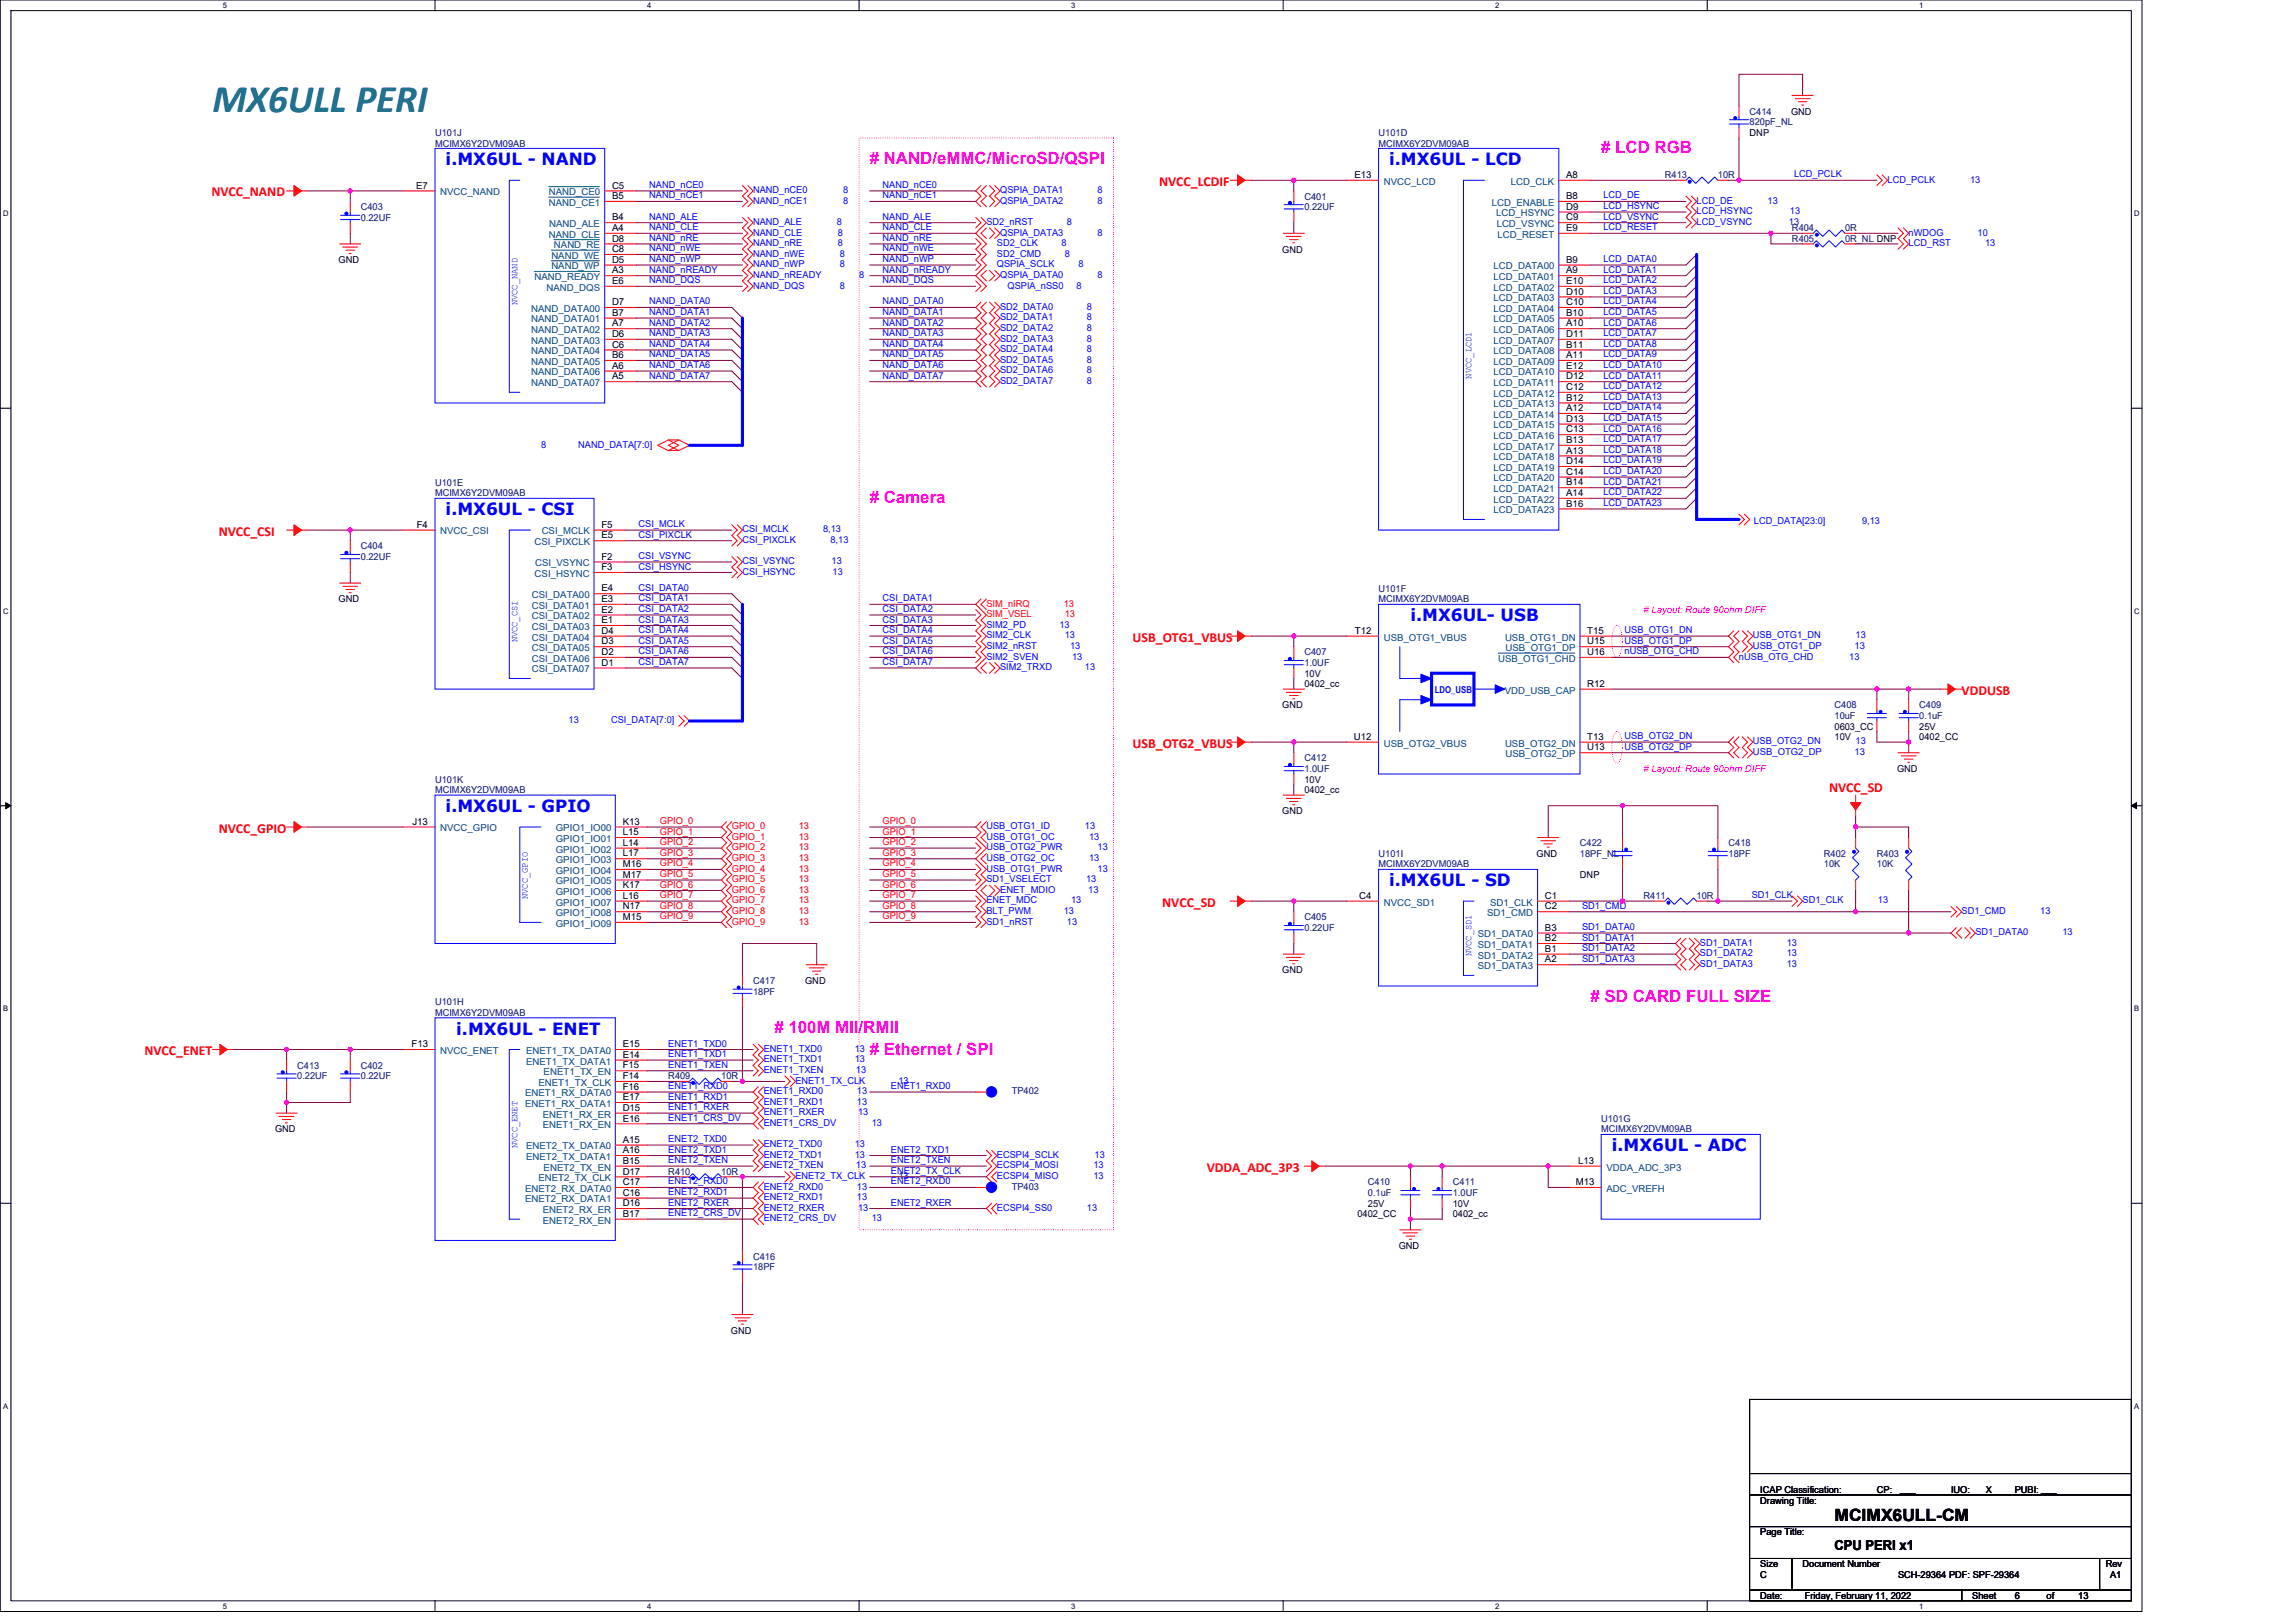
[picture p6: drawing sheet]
<svg xmlns="http://www.w3.org/2000/svg" width="297mm" height="210mm" viewBox="0 0 297 210" stroke-linecap="round" stroke-linejoin="round" font-family="sans-serif">
<defs><g id="words">
<text font-size="5.1" fill="#008080" x="27.5" y="14.4">MX6ULL PERI</text>
<g font-size="2.2" fill="#00f">
<text x="57.7" y="21.4">i.MX6UL - NAND</text>
<text x="179.7" y="21.4">i.MX6UL - LCD</text>
<text x="57.7" y="66.7">i.MX6UL - CSI</text>
<text x="182.5" y="80.4">i.MX6UL- USB</text>
<text x="57.7" y="105.1">i.MX6UL - GPIO</text>
<text x="179.7" y="114.7">i.MX6UL - SD</text>
<text x="59" y="133.9">i.MX6UL - ENET</text>
<text x="208.5" y="149">i.MX6UL - ADC</text>
</g>
<g font-size="2.2" fill="#f0f">
<text x="112.5" y="21.2"># NAND/eMMC/MicroSD/QSPI</text>
<text x="207.2" y="19.9"># LCD RGB</text>
<text x="112.5" y="65.1"># Camera</text>
<text x="205.8" y="129.6"># SD CARD FULL SIZE</text>
<text x="100.2" y="133.7"># 100M MII/RMII</text>
<text x="112.5" y="136.4"># Ethernet / SPI</text>
</g>
<text font-size="2.2" x="237.3" y="196.8">MCIMX6ULL-CM</text>
<g font-size="1.8" fill="#f00">
<text x="27.3" y="25.4">NVCC_NAND</text>
<text x="150" y="24">NVCC_LCDIF</text>
<text x="28.3" y="69.3">NVCC_CSI</text>
<text x="146.5" y="83">USB_OTG1_VBUS</text>
<text x="253.8" y="89.9">VDDUSB</text>
<text x="146.5" y="96.8">USB_OTG2_VBUS</text>
<text x="28.3" y="107.7">NVCC_GPIO</text>
<text x="236.6" y="102.5">NVCC_SD</text>
<text x="150.4" y="117.3">NVCC_SD</text>
<text x="18.7" y="136.5">NVCC_ENET</text>
<text x="156.1" y="151.6">VDDA_ADC_3P3</text>
</g>
<text font-size="1.8" x="237.3" y="200.5">CPU PERI x1</text>
<g font-size="1.2" fill="#000080">
<text x="56.3" y="17.6">U101J</text>
<text x="178.3" y="17.6">U101D</text>
<text x="226.4" y="14.8">C414</text>
<text x="226.4" y="16.2">820pF_NL</text>
<text x="56.3" y="19">MCIMX6Y2DVM09AB</text>
<text x="178.3" y="19">MCIMX6Y2DVM09AB</text>
<text x="215.4" y="23.1">R413</text>
<text x="222.2" y="23.1">10R</text>
<text x="46.7" y="27.2">C403</text>
<text x="46.7" y="28.6">0.22UF</text>
<text x="168.8" y="25.8">C401</text>
<text x="168.8" y="27.2">0.22UF</text>
<text x="231.8" y="29.9">R404</text>
<text x="238.7" y="29.9">0R</text>
<text x="231.8" y="31.3">R405</text>
<text x="238.7" y="31.3">0R_NL DNP</text>
<text x="56.3" y="62.8">U101E</text>
<text x="56.3" y="64.2">MCIMX6Y2DVM09AB</text>
<text x="46.7" y="71.1">C404</text>
<text x="46.7" y="72.5">0.22UF</text>
<text x="178.3" y="76.6">U101F</text>
<text x="178.3" y="77.9">MCIMX6Y2DVM09AB</text>
<text x="168.8" y="84.8">C407</text>
<text x="168.8" y="86.2">1.0UF</text>
<text x="237.3" y="91.7">C408</text>
<text x="237.3" y="93">10uF</text>
<text x="248.3" y="91.7">C409</text>
<text x="248.3" y="93">0.1uF</text>
<text x="56.3" y="101.3">U101K</text>
<text x="168.8" y="98.5">C412</text>
<text x="168.8" y="99.9">1.0UF</text>
<text x="56.3" y="102.6">MCIMX6Y2DVM09AB</text>
<text x="178.3" y="110.8">U101I</text>
<text x="178.3" y="112.2">MCIMX6Y2DVM09AB</text>
<text x="204.4" y="109.5">C422</text>
<text x="204.4" y="110.8">18PF_NL</text>
<text x="223.6" y="109.5">C418</text>
<text x="223.6" y="110.8">18PF</text>
<text x="236" y="110.8">R402</text>
<text x="236" y="112.2">10K</text>
<text x="242.8" y="110.8">R403</text>
<text x="242.8" y="112.2">10K</text>
<text x="168.8" y="119.1">C405</text>
<text x="212.6" y="116.3">R411</text>
<text x="219.5" y="116.3">10R</text>
<text x="168.8" y="120.5">0.22UF</text>
<text x="56.3" y="130">U101H</text>
<text x="56.3" y="131.4">MCIMX6Y2DVM09AB</text>
<text x="97.4" y="127.3">C417</text>
<text x="97.4" y="128.7">18PF</text>
<text x="38.5" y="138.3">C413</text>
<text x="38.5" y="139.7">0.22UF</text>
<text x="46.7" y="138.3">C402</text>
<text x="46.7" y="139.7">0.22UF</text>
<text x="86.5" y="139.7">R409</text>
<text x="93.3" y="139.7">10R</text>
<text x="130.9" y="141.6">TP402</text>
<text x="207.2" y="145.1">U101G</text>
<text x="207.2" y="146.5">MCIMX6Y2DVM09AB</text>
<text x="86.5" y="152">R410</text>
<text x="93.3" y="152">10R</text>
<text x="130.9" y="153.9">TP403</text>
<text x="177" y="153.4">C410</text>
<text x="177" y="154.7">0.1uF</text>
<text x="188" y="153.4">C411</text>
<text x="188" y="154.7">1.0UF</text>
<text x="97.4" y="163">C416</text>
<text x="97.4" y="164.3">18PF</text>
</g>
<g font-size="1.2">
<text x="226.4" y="17.6">DNP</text>
<text x="231.7" y="14.8">GND</text>
<text x="175.2" y="23">E13</text>
<text x="202.6" y="23">A8</text>
<text x="53.8" y="24.4">E7</text>
<text x="79.2" y="29.9">A4</text>
<text x="79.2" y="28.5">B4</text>
<text x="79.2" y="24.4">C5</text>
<text x="79.2" y="25.8">B5</text>
<text x="202.6" y="27.1">D9</text>
<text x="202.6" y="29.9">E9</text>
<text x="202.6" y="25.8">B8</text>
<text x="202.6" y="28.5">C9</text>
<text x="43.8" y="34">GND</text>
<text x="79.2" y="31.3">D8</text>
<text x="79.2" y="35.4">A3</text>
<text x="79.2" y="32.6">C8</text>
<text x="79.2" y="34">D5</text>
<text x="165.9" y="32.7">GND</text>
<text x="202.6" y="34">B9</text>
<text x="202.6" y="35.4">A9</text>
<text x="79.2" y="36.7">E6</text>
<text x="79.2" y="39.5">D7</text>
<text x="79.2" y="40.9">B7</text>
<text x="202.6" y="36.7">E10</text>
<text x="202.6" y="38.1">D10</text>
<text x="202.6" y="39.5">C10</text>
<text x="202.6" y="40.9">B10</text>
<text x="79.2" y="42.2">A7</text>
<text x="79.2" y="43.6">D6</text>
<text x="79.2" y="45">C6</text>
<text x="79.2" y="46.3">B6</text>
<text x="79.2" y="47.7">A6</text>
<text x="202.6" y="42.2">A10</text>
<text x="202.6" y="43.6">D11</text>
<text x="202.6" y="45">B11</text>
<text x="202.6" y="46.3">A11</text>
<text x="202.6" y="47.7">E12</text>
<text x="79.2" y="49.1">A5</text>
<text x="202.6" y="49.1">D12</text>
<text x="202.6" y="50.5">C12</text>
<text x="202.6" y="51.8">B12</text>
<text x="202.6" y="53.2">A12</text>
<text x="202.6" y="54.6">D13</text>
<text x="202.6" y="55.9">C13</text>
<text x="202.6" y="57.3">B13</text>
<text x="202.6" y="58.7">A13</text>
<text x="202.6" y="60">D14</text>
<text x="202.6" y="61.4">C14</text>
<text x="202.6" y="62.8">B14</text>
<text x="202.6" y="64.2">A14</text>
<text x="202.6" y="65.6">B16</text>
<text x="53.9" y="68.3">F4</text>
<text x="77.8" y="69.7">E5</text>
<text x="77.8" y="68.3">F5</text>
<text x="43.8" y="77.9">GND</text>
<text x="77.8" y="72.4">F2</text>
<text x="77.8" y="76.5">E4</text>
<text x="77.8" y="77.9">E3</text>
<text x="77.8" y="73.8">F3</text>
<text x="77.8" y="79.3">E2</text>
<text x="77.8" y="80.6">E1</text>
<text x="77.8" y="82">D4</text>
<text x="77.8" y="83.4">D3</text>
<text x="175.3" y="82">T12</text>
<text x="205.4" y="82">T15</text>
<text x="205.4" y="83.4">U15</text>
<text x="77.8" y="84.8">D2</text>
<text x="77.8" y="86.1">D1</text>
<text x="168.8" y="87.5">10V</text>
<text x="168.8" y="88.9">0402_cc</text>
<text x="205.4" y="88.9">R12</text>
<text x="205.4" y="84.8">U16</text>
<text x="165.9" y="91.7">GND</text>
<text x="175.2" y="95.7">U12</text>
<text x="205.4" y="95.7">T13</text>
<text x="237.3" y="94.4">0603_CC</text>
<text x="237.3" y="95.8">10V</text>
<text x="248.3" y="95.8">0402_CC</text>
<text x="248.3" y="94.4">25V</text>
<text x="168.8" y="101.3">10V</text>
<text x="205.4" y="97.1">U13</text>
<text x="245.4" y="99.9">GND</text>
<text x="53.4" y="106.7">J13</text>
<text x="80.6" y="106.7">K13</text>
<text x="165.9" y="105.4">GND</text>
<text x="168.8" y="102.6">0402_cc</text>
<text x="80.6" y="108.1">L15</text>
<text x="80.6" y="109.4">L14</text>
<text x="80.6" y="110.8">L17</text>
<text x="80.6" y="112.2">M16</text>
<text x="80.6" y="113.6">M17</text>
<text x="198.8" y="110.8">GND</text>
<text x="204.4" y="113.6">DNP</text>
<text x="80.6" y="114.9">K17</text>
<text x="80.6" y="116.3">L16</text>
<text x="80.6" y="117.7">N17</text>
<text x="80.6" y="119">M15</text>
<text x="175.8" y="116.3">C4</text>
<text x="199.9" y="117.7">C2</text>
<text x="199.9" y="116.3">C1</text>
<text x="165.9" y="125.9">GND</text>
<text x="199.9" y="120.4">B3</text>
<text x="199.9" y="121.8">B2</text>
<text x="199.9" y="123.1">B1</text>
<text x="199.9" y="124.5">A2</text>
<text x="104.2" y="127.3">GND</text>
<text x="53.2" y="135.5">F13</text>
<text x="80.6" y="135.5">E15</text>
<text x="80.6" y="136.9">E14</text>
<text x="80.6" y="139.6">F14</text>
<text x="80.6" y="143.7">D15</text>
<text x="80.6" y="142.3">E17</text>
<text x="80.6" y="141">F16</text>
<text x="80.6" y="138.2">F15</text>
<text x="35.6" y="146.5">GND</text>
<text x="80.6" y="147.8">A15</text>
<text x="80.6" y="149.2">A16</text>
<text x="80.6" y="145.1">E16</text>
<text x="80.6" y="152">D17</text>
<text x="80.6" y="153.3">C17</text>
<text x="80.6" y="154.7">C16</text>
<text x="80.6" y="150.6">B15</text>
<text x="203.9" y="153.3">M13</text>
<text x="204.2" y="150.6">L13</text>
<text x="80.6" y="156.1">D16</text>
<text x="80.6" y="157.4">B17</text>
<text x="175.6" y="157.5">0402_CC</text>
<text x="177" y="156.1">25V</text>
<text x="181" y="161.6">GND</text>
<text x="188" y="156.1">10V</text>
<text x="188" y="157.5">0402_cc</text>
<text x="94.5" y="172.6">GND</text>
<text x="227.7" y="194.5">Drawing Title:</text>
<text x="227.7" y="193.1">ICAP Classification:</text>
<text x="242.8" y="193.1">CP:</text>
<text x="245.8" y="193">___</text>
<text x="252.4" y="193.1">IUO:</text>
<text x="256.3" y="193.1">_X_</text>
<text x="260.6" y="193.1">PUBI: ___</text>
<text x="227.7" y="202.8">Size</text>
<text x="227.7" y="198.6">Page Title:</text>
<text x="233.2" y="202.8">Document Number</text>
<text x="272.4" y="202.8">Rev</text>
<text x="227.7" y="206.9">Date:</text>
<text x="227.7" y="204.1">C</text>
<text x="233.5" y="206.9">Friday, February 11, 2022</text>
<text x="245.6" y="204.1">SCH-29364 PDF: SPF-29364</text>
<text x="255.2" y="206.9">Sheet</text>
<text x="260.6" y="206.9">6</text>
<text x="264.8" y="206.9">of</text>
<text x="268.9" y="206.9">13</text>
<text x="273" y="204.1">A1</text>
</g>
<g font-size="1.2" fill="#004080">
<text x="179" y="23.9">NVCC_LCD</text>
<text x="195.5" y="23.9">LCD_CLK</text>
<text x="57" y="25.3">NVCC_NAND</text>
<text x="71" y="25.3">NAND_CE0</text>
<text x="71" y="26.6">NAND_CE1</text>
<text x="71.1" y="29.4">NAND_ALE</text>
<text x="193" y="26.6">LCD_ENABLE</text>
<text x="193.6" y="28">LCD_HSYNC</text>
<text x="193.6" y="29.4">LCD_VSYNC</text>
<text x="71" y="30.8">NAND_CLE</text>
<text x="71.3" y="33.5">NAND_WE</text>
<text x="71.3" y="34.9">NAND_WP</text>
<text x="71.7" y="32.1">NAND_RE</text>
<text x="193.2" y="34.9">LCD_DATA00</text>
<text x="193.7" y="30.8">LCD_RESET</text>
<text x="68.7" y="40.3">NAND_DATA00</text>
<text x="68.7" y="41.7">NAND_DATA01</text>
<text x="69.1" y="36.2">NAND_READY</text>
<text x="70.7" y="37.6">NAND_DQS</text>
<text x="193.2" y="36.2">LCD_DATA01</text>
<text x="193.2" y="37.6">LCD_DATA02</text>
<text x="193.2" y="39">LCD_DATA03</text>
<text x="193.2" y="40.3">LCD_DATA04</text>
<text x="193.2" y="41.7">LCD_DATA05</text>
<text x="68.7" y="43.1">NAND_DATA02</text>
<text x="68.7" y="44.5">NAND_DATA03</text>
<text x="68.7" y="45.8">NAND_DATA04</text>
<text x="68.7" y="47.2">NAND_DATA05</text>
<text x="193.2" y="43.1">LCD_DATA06</text>
<text x="193.2" y="44.5">LCD_DATA07</text>
<text x="193.2" y="45.8">LCD_DATA08</text>
<text x="193.2" y="47.2">LCD_DATA09</text>
<text x="68.7" y="48.6">NAND_DATA06</text>
<text x="68.7" y="50">NAND_DATA07</text>
<text x="193.2" y="48.6">LCD_DATA10</text>
<text x="193.2" y="50">LCD_DATA11</text>
<text x="193.2" y="51.3">LCD_DATA12</text>
<text x="193.2" y="52.7">LCD_DATA13</text>
<text x="193.2" y="54.1">LCD_DATA14</text>
<text x="193.2" y="55.4">LCD_DATA15</text>
<text x="193.2" y="56.8">LCD_DATA16</text>
<text x="193.2" y="58.2">LCD_DATA17</text>
<text x="193.2" y="59.6">LCD_DATA18</text>
<text x="193.2" y="60.9">LCD_DATA19</text>
<text x="193.2" y="62.3">LCD_DATA20</text>
<text x="193.2" y="63.7">LCD_DATA21</text>
<text x="193.2" y="65">LCD_DATA22</text>
<text x="57" y="69.2">NVCC_CSI</text>
<text x="69.1" y="70.5">CSI_PIXCLK</text>
<text x="70.1" y="69.2">CSI_MCLK</text>
<text x="193.2" y="66.4">LCD_DATA23</text>
<text x="68.8" y="77.4">CSI_DATA00</text>
<text x="69.2" y="74.6">CSI_HSYNC</text>
<text x="69.2" y="73.3">CSI_VSYNC</text>
<text x="68.8" y="78.8">CSI_DATA01</text>
<text x="68.8" y="80.1">CSI_DATA02</text>
<text x="68.8" y="81.5">CSI_DATA03</text>
<text x="68.8" y="82.9">CSI_DATA04</text>
<text x="179" y="82.9">USB_OTG1_VBUS</text>
<text x="194.7" y="82.9">USB_OTG1_DN</text>
<text x="68.8" y="84.2">CSI_DATA05</text>
<text x="68.8" y="85.6">CSI_DATA06</text>
<text x="68.8" y="87">CSI_DATA07</text>
<text x="193.8" y="85.6">USB_OTG1_CHD</text>
<text x="194.7" y="89.7">VDD_USB_CAP</text>
<text x="194.8" y="84.2">USB_OTG1_DP</text>
<text x="179" y="96.6">USB_OTG2_VBUS</text>
<text x="194.7" y="96.6">USB_OTG2_DN</text>
<text x="194.8" y="98">USB_OTG2_DP</text>
<text x="57" y="107.6">NVCC_GPIO</text>
<text x="71.9" y="107.6">GPIO1_IO00</text>
<text x="71.9" y="108.9">GPIO1_IO01</text>
<text x="71.9" y="110.3">GPIO1_IO02</text>
<text x="71.9" y="111.7">GPIO1_IO03</text>
<text x="71.9" y="113.1">GPIO1_IO04</text>
<text x="71.9" y="114.4">GPIO1_IO05</text>
<text x="71.9" y="115.8">GPIO1_IO06</text>
<text x="71.9" y="117.2">GPIO1_IO07</text>
<text x="71.9" y="118.5">GPIO1_IO08</text>
<text x="71.9" y="119.9">GPIO1_IO09</text>
<text x="179" y="117.2">NVCC_SD1</text>
<text x="192.4" y="118.5">SD1_CMD</text>
<text x="192.8" y="117.2">SD1_CLK</text>
<text x="191.2" y="121.3">SD1_DATA0</text>
<text x="191.2" y="122.6">SD1_DATA1</text>
<text x="191.2" y="124">SD1_DATA2</text>
<text x="191.2" y="125.4">SD1_DATA3</text>
<text x="57" y="136.4">NVCC_ENET</text>
<text x="68.1" y="136.4">ENET1_TX_DATA0</text>
<text x="68.1" y="137.7">ENET1_TX_DATA1</text>
<text x="67.9" y="143.2">ENET1_RX_DATA1</text>
<text x="67.9" y="141.9">ENET1_RX_DATA0</text>
<text x="69.7" y="140.5">ENET1_TX_CLK</text>
<text x="70.3" y="139.1">ENET1_TX_EN</text>
<text x="68.1" y="148.7">ENET2_TX_DATA0</text>
<text x="70.2" y="144.6">ENET1_RX_ER</text>
<text x="70.2" y="146">ENET1_RX_EN</text>
<text x="67.9" y="154.2">ENET2_RX_DATA0</text>
<text x="67.9" y="155.6">ENET2_RX_DATA1</text>
<text x="68.1" y="150.1">ENET2_TX_DATA1</text>
<text x="69.7" y="152.8">ENET2_TX_CLK</text>
<text x="70.3" y="151.4">ENET2_TX_EN</text>
<text x="207.8" y="154.2">ADC_VREFH</text>
<text x="207.8" y="151.4">VDDA_ADC_3P3</text>
<text x="70.2" y="156.9">ENET2_RX_ER</text>
<text x="70.2" y="158.3">ENET2_RX_EN</text>
</g>
<g font-size="1.2" fill="#00f">
<text x="232.1" y="22.9">LCD_PCLK</text>
<text x="244.2" y="23.6">LCD_PCLK</text>
<text x="254.9" y="23.6">13</text>
<text x="84" y="24.3">NAND_nCE0</text>
<text x="84" y="25.7">NAND_nCE1</text>
<text x="84" y="28.4">NAND_ALE</text>
<text x="84" y="29.8">NAND_CLE</text>
<text x="97.4" y="29.1">NAND_ALE</text>
<text x="97.4" y="25">NAND_nCE0</text>
<text x="97.4" y="26.4">NAND_nCE1</text>
<text x="108.3" y="29.1">8</text>
<text x="109.1" y="25">8</text>
<text x="109.1" y="26.4">8</text>
<text x="114.2" y="28.4">NAND_ALE</text>
<text x="114.2" y="29.8">NAND_CLE</text>
<text x="114.2" y="25.7">NAND_nCE1</text>
<text x="114.2" y="24.3">NAND_nCE0</text>
<text x="127.6" y="29.1">SD2_nRST</text>
<text x="129.4" y="25">QSPIA_DATA1</text>
<text x="129.4" y="26.4">QSPIA_DATA2</text>
<text x="138" y="29.1">8</text>
<text x="142" y="25">8</text>
<text x="142" y="26.4">8</text>
<text x="207.4" y="25.7">LCD_DE</text>
<text x="207.4" y="27.1">LCD_HSYNC</text>
<text x="207.4" y="28.4">LCD_VSYNC</text>
<text x="207.4" y="29.8">LCD_RESET</text>
<text x="219.5" y="26.4">LCD_DE</text>
<text x="219.5" y="27.7">LCD_HSYNC</text>
<text x="219.5" y="29.1">LCD_VSYNC</text>
<text x="228.7" y="26.4">13</text>
<text x="231.4" y="29.1">13</text>
<text x="231.6" y="27.7">13</text>
<text x="84" y="33.9">NAND_nWP</text>
<text x="84" y="31.2">NAND_nRE</text>
<text x="84" y="32.5">NAND_nWE</text>
<text x="84" y="35.3">NAND_nREADY</text>
<text x="97.4" y="30.5">NAND_CLE</text>
<text x="97.4" y="34.6">NAND_nWP</text>
<text x="97.4" y="31.9">NAND_nRE</text>
<text x="97.4" y="33.2">NAND_nWE</text>
<text x="97.4" y="36">NAND_nREADY</text>
<text x="108.4" y="30.5">8</text>
<text x="108.4" y="31.9">8</text>
<text x="108.7" y="34.6">8</text>
<text x="108.7" y="33.2">8</text>
<text x="111.1" y="36">8</text>
<text x="114.2" y="31.2">NAND_nRE</text>
<text x="114.2" y="32.5">NAND_nWE</text>
<text x="114.2" y="33.9">NAND_nWP</text>
<text x="114.2" y="35.3">NAND_nREADY</text>
<text x="129" y="33.2">SD2_CMD</text>
<text x="129" y="31.9">SD2_CLK</text>
<text x="129" y="34.6">QSPIA_SCLK</text>
<text x="129.4" y="30.5">QSPIA_DATA3</text>
<text x="129.4" y="36">QSPIA_DATA0</text>
<text x="137.3" y="31.9">8</text>
<text x="137.7" y="33.2">8</text>
<text x="139.5" y="34.6">8</text>
<text x="142" y="30.5">8</text>
<text x="142" y="36">8</text>
<text x="207.4" y="33.9">LCD_DATA0</text>
<text x="207.4" y="35.3">LCD_DATA1</text>
<text x="246.9" y="30.5">nWDOG</text>
<text x="246.9" y="31.9">LCD_RST</text>
<text x="255.8" y="30.5">10</text>
<text x="256.8" y="31.9">13</text>
<text x="66.9" y="39.5" transform="rotate(-90 66.9 39.5)">NVCC_NAND</text>
<text x="84" y="40.8">NAND_DATA1</text>
<text x="84" y="39.4">NAND_DATA0</text>
<text x="84" y="36.7">NAND_DQS</text>
<text x="97.4" y="37.3">NAND_DQS</text>
<text x="108.7" y="37.3">8</text>
<text x="114.2" y="36.7">NAND_DQS</text>
<text x="114.2" y="40.8">NAND_DATA1</text>
<text x="114.2" y="39.4">NAND_DATA0</text>
<text x="129.4" y="41.4">SD2_DATA1</text>
<text x="129.4" y="40.1">SD2_DATA0</text>
<text x="130.3" y="37.3">QSPIA_nSS0</text>
<text x="139.3" y="37.3">8</text>
<text x="140.6" y="41.4">8</text>
<text x="140.6" y="40.1">8</text>
<text x="207.4" y="36.7">LCD_DATA2</text>
<text x="207.4" y="38">LCD_DATA3</text>
<text x="207.4" y="39.4">LCD_DATA4</text>
<text x="207.4" y="40.8">LCD_DATA5</text>
<text x="84" y="47.6">NAND_DATA6</text>
<text x="84" y="44.9">NAND_DATA4</text>
<text x="84" y="43.5">NAND_DATA3</text>
<text x="84" y="42.1">NAND_DATA2</text>
<text x="84" y="46.2">NAND_DATA5</text>
<text x="114.2" y="47.6">NAND_DATA6</text>
<text x="114.2" y="44.9">NAND_DATA4</text>
<text x="114.2" y="43.5">NAND_DATA3</text>
<text x="114.2" y="42.1">NAND_DATA2</text>
<text x="114.2" y="46.2">NAND_DATA5</text>
<text x="129.4" y="42.8">SD2_DATA2</text>
<text x="129.4" y="44.2">SD2_DATA3</text>
<text x="129.4" y="45.6">SD2_DATA4</text>
<text x="129.4" y="46.9">SD2_DATA5</text>
<text x="140.6" y="42.8">8</text>
<text x="140.6" y="44.2">8</text>
<text x="140.6" y="45.6">8</text>
<text x="140.6" y="46.9">8</text>
<text x="207.4" y="42.1">LCD_DATA6</text>
<text x="207.4" y="43.5">LCD_DATA7</text>
<text x="207.4" y="44.9">LCD_DATA8</text>
<text x="207.4" y="46.2">LCD_DATA9</text>
<text x="207.4" y="47.6">LCD_DATA10</text>
<text x="84" y="49">NAND_DATA7</text>
<text x="114.2" y="49">NAND_DATA7</text>
<text x="129.4" y="48.3">SD2_DATA6</text>
<text x="129.4" y="49.7">SD2_DATA7</text>
<text x="140.6" y="48.3">8</text>
<text x="140.6" y="49.7">8</text>
<text x="190.4" y="49" transform="rotate(-90 190.4 49)">NVCC_LCD1</text>
<text x="207.4" y="49">LCD_DATA11</text>
<text x="207.4" y="50.4">LCD_DATA12</text>
<text x="207.4" y="51.8">LCD_DATA13</text>
<text x="207.4" y="53.1">LCD_DATA14</text>
<text x="70" y="57.9">8</text>
<text x="74.8" y="57.9">NAND_DATA[7:0]</text>
<text x="207.4" y="54.5">LCD_DATA15</text>
<text x="207.4" y="55.9">LCD_DATA16</text>
<text x="207.4" y="57.2">LCD_DATA17</text>
<text x="207.4" y="58.6">LCD_DATA18</text>
<text x="207.4" y="60">LCD_DATA19</text>
<text x="207.4" y="61.3">LCD_DATA20</text>
<text x="207.4" y="62.7">LCD_DATA21</text>
<text x="207.4" y="64.1">LCD_DATA22</text>
<text x="207.4" y="65.5">LCD_DATA23</text>
<text x="82.6" y="68.2">CSI_MCLK</text>
<text x="82.6" y="69.6">CSI_PIXCLK</text>
<text x="96.1" y="68.9">CSI_MCLK</text>
<text x="96.1" y="70.3">CSI_PIXCLK</text>
<text x="106.5" y="68.9">8,13</text>
<text x="107.4" y="70.3">8,13</text>
<text x="226.9" y="67.8">LCD_DATA[23:0]</text>
<text x="240.9" y="67.8">9,13</text>
<text x="82.6" y="72.3">CSI_VSYNC</text>
<text x="82.6" y="73.7">CSI_HSYNC</text>
<text x="82.6" y="76.4">CSI_DATA0</text>
<text x="82.6" y="77.8">CSI_DATA1</text>
<text x="96.1" y="73">CSI_VSYNC</text>
<text x="96.1" y="74.4">CSI_HSYNC</text>
<text x="107.6" y="73">13</text>
<text x="107.7" y="74.4">13</text>
<text x="114.2" y="77.8">CSI_DATA1</text>
<text x="66.9" y="83.1" transform="rotate(-90 66.9 83.1)">NVCC_CSI</text>
<text x="82.6" y="79.2">CSI_DATA2</text>
<text x="82.6" y="80.5">CSI_DATA3</text>
<text x="82.6" y="81.9">CSI_DATA4</text>
<text x="82.6" y="83.3">CSI_DATA5</text>
<text x="114.2" y="80.5">CSI_DATA3</text>
<text x="114.2" y="81.9">CSI_DATA4</text>
<text x="114.2" y="83.3">CSI_DATA5</text>
<text x="114.2" y="79.2">CSI_DATA2</text>
<text x="127.6" y="81.2">SIM2_PD</text>
<text x="127.6" y="82.6">SIM2_CLK</text>
<text x="127.6" y="84">SIM2_nRST</text>
<text x="137.1" y="81.2">13</text>
<text x="137.7" y="82.6">13</text>
<text x="138.4" y="84">13</text>
<text x="210.2" y="81.9">USB_OTG1_DN</text>
<text x="210.2" y="83.3">USB_OTG1_DP</text>
<text x="226.8" y="84">USB_OTG1_DP</text>
<text x="226.8" y="82.6">USB_OTG1_DN</text>
<text x="239.9" y="84">13</text>
<text x="240.1" y="82.6">13</text>
<text x="82.6" y="84.7">CSI_DATA6</text>
<text x="82.6" y="86">CSI_DATA7</text>
<text x="114.2" y="84.7">CSI_DATA6</text>
<text x="114.2" y="86">CSI_DATA7</text>
<text x="127.6" y="85.3">SIM2_SVEN</text>
<text x="129.4" y="86.7">SIM2_TRXD</text>
<text x="138.7" y="85.3">13</text>
<text x="140.4" y="86.7">13</text>
<text x="185.6" y="89.6">LDO_USB</text>
<text x="210.2" y="84.7">nUSB_OTG_CHD</text>
<text x="225" y="85.3">nUSB_OTG_CHD</text>
<text x="239.2" y="85.3">13</text>
<text x="73.6" y="93.6">13</text>
<text x="79.1" y="93.6">CSI_DATA[7:0]</text>
<text x="210.2" y="95.6">USB_OTG2_DN</text>
<text x="210.2" y="97">USB_OTG2_DP</text>
<text x="226.8" y="97.7">USB_OTG2_DP</text>
<text x="226.8" y="96.3">USB_OTG2_DN</text>
<text x="239.9" y="97.7">13</text>
<text x="240.1" y="96.3">13</text>
<text x="127.6" y="107.3">USB_OTG1_ID</text>
<text x="140.4" y="107.3">13</text>
<text x="127.6" y="108.7">USB_OTG1_OC</text>
<text x="127.6" y="110">USB_OTG2_PWR</text>
<text x="127.6" y="111.4">USB_OTG2_OC</text>
<text x="127.6" y="112.8">USB_OTG1_PWR</text>
<text x="140.9" y="108.7">13</text>
<text x="140.9" y="111.4">13</text>
<text x="142" y="110">13</text>
<text x="142" y="112.8">13</text>
<text x="68.3" y="116.3" transform="rotate(-90 68.3 116.3)">NVCC_GPIO</text>
<text x="127.6" y="114.2">SD1_VSELECT</text>
<text x="127.6" y="116.9">ENET_MDC</text>
<text x="127.6" y="119.6">SD1_nRST</text>
<text x="127.6" y="118.3">BLT_PWM</text>
<text x="129.4" y="115.5">ENET_MDIO</text>
<text x="137.6" y="118.3">13</text>
<text x="138" y="119.6">13</text>
<text x="138.6" y="116.9">13</text>
<text x="140.5" y="114.2">13</text>
<text x="140.8" y="115.5">13</text>
<text x="204.7" y="117.6">SD1_CMD</text>
<text x="226.6" y="116.2">SD1_CLK</text>
<text x="233.2" y="116.9">SD1_CLK</text>
<text x="242.9" y="116.9">13</text>
<text x="253.8" y="118.3">SD1_CMD</text>
<text x="263.9" y="118.3">13</text>
<text x="190.4" y="123.7" transform="rotate(-90 190.4 123.7)">NVCC_SD1</text>
<text x="204.7" y="124.4">SD1_DATA3</text>
<text x="204.7" y="121.7">SD1_DATA1</text>
<text x="204.7" y="123.1">SD1_DATA2</text>
<text x="204.7" y="120.3">SD1_DATA0</text>
<text x="219.9" y="122.4">SD1_DATA1</text>
<text x="219.9" y="123.7">SD1_DATA2</text>
<text x="219.9" y="125.1">SD1_DATA3</text>
<text x="231.2" y="122.4">13</text>
<text x="231.2" y="123.7">13</text>
<text x="231.2" y="125.1">13</text>
<text x="255.6" y="121">SD1_DATA0</text>
<text x="266.8" y="121">13</text>
<text x="86.5" y="135.4">ENET1_TXD0</text>
<text x="86.5" y="136.8">ENET1_TXD1</text>
<text x="98.8" y="136.1">ENET1_TXD0</text>
<text x="98.8" y="137.5">ENET1_TXD1</text>
<text x="110.6" y="136.1">13</text>
<text x="110.6" y="137.5">13</text>
<text x="86.5" y="140.9">ENET1_RXD0</text>
<text x="86.5" y="142.3">ENET1_RXD1</text>
<text x="86.5" y="143.6">ENET1_RXER</text>
<text x="86.5" y="138.2">ENET1_TXEN</text>
<text x="98.8" y="141.6">ENET1_RXD0</text>
<text x="98.8" y="143">ENET1_RXD1</text>
<text x="98.8" y="138.8">ENET1_TXEN</text>
<text x="102.9" y="140.2">ENET1_TX_CLK</text>
<text x="110.7" y="138.8">13</text>
<text x="110.9" y="141.6">13</text>
<text x="110.9" y="143">13</text>
<text x="115.2" y="140.9">ENET1_RXD0</text>
<text x="116.2" y="140.2">13</text>
<text x="66.9" y="148.5" transform="rotate(-90 66.9 148.5)">NVCC_ENET</text>
<text x="86.5" y="145">ENET1_CRS_DV</text>
<text x="86.5" y="147.8">ENET2_TXD0</text>
<text x="86.5" y="149.1">ENET2_TXD1</text>
<text x="98.8" y="145.7">ENET1_CRS_DV</text>
<text x="98.8" y="144.3">ENET1_RXER</text>
<text x="98.8" y="148.4">ENET2_TXD0</text>
<text x="98.8" y="149.8">ENET2_TXD1</text>
<text x="110.6" y="148.4">13</text>
<text x="110.6" y="149.8">13</text>
<text x="111" y="144.3">13</text>
<text x="112.8" y="145.7">13</text>
<text x="115.2" y="149.1">ENET2_TXD1</text>
<text x="129" y="149.8">ECSPI4_SCLK</text>
<text x="141.6" y="149.8">13</text>
<text x="86.5" y="153.2">ENET2_RXD0</text>
<text x="86.5" y="154.6">ENET2_RXD1</text>
<text x="86.5" y="156">ENET2_RXER</text>
<text x="86.5" y="150.5">ENET2_TXEN</text>
<text x="98.8" y="153.9">ENET2_RXD0</text>
<text x="98.8" y="155.3">ENET2_RXD1</text>
<text x="98.8" y="151.2">ENET2_TXEN</text>
<text x="102.9" y="152.5">ENET2_TX_CLK</text>
<text x="110.7" y="151.2">13</text>
<text x="110.9" y="153.9">13</text>
<text x="110.9" y="155.3">13</text>
<text x="115.2" y="151.9">ENET2_TX_CLK</text>
<text x="115.2" y="156">ENET2_RXER</text>
<text x="115.2" y="150.5">ENET2_TXEN</text>
<text x="115.2" y="153.2">ENET2_RXD0</text>
<text x="116.2" y="152.5">13</text>
<text x="129" y="151.2">ECSPI4_MOSI</text>
<text x="129" y="152.5">ECSPI4_MISO</text>
<text x="141.5" y="151.2">13</text>
<text x="141.5" y="152.5">13</text>
<text x="86.5" y="157.4">ENET2_CRS_DV</text>
<text x="98.8" y="158">ENET2_CRS_DV</text>
<text x="98.8" y="156.7">ENET2_RXER</text>
<text x="111" y="156.7">13</text>
<text x="112.8" y="158">13</text>
<text x="129" y="156.7">ECSPI4_SS0</text>
<text x="140.6" y="156.7">13</text>
</g>
<g font-size="1.2" fill="#f00">
<text x="127.6" y="78.5">SIM_nIRQ</text>
<text x="127.6" y="79.9">SIM_VSEL</text>
<text x="137.6" y="78.5">13</text>
<text x="137.7" y="79.9">13</text>
<text x="85.4" y="108">GPIO_1</text>
<text x="85.4" y="106.6">GPIO_0</text>
<text x="94.7" y="107.3">GPIO_0</text>
<text x="103.3" y="107.3">13</text>
<text x="114.2" y="108">GPIO_1</text>
<text x="114.2" y="106.6">GPIO_0</text>
<text x="85.4" y="110.7">GPIO_3</text>
<text x="85.4" y="109.3">GPIO_2</text>
<text x="85.4" y="112.1">GPIO_4</text>
<text x="85.4" y="113.5">GPIO_5</text>
<text x="94.7" y="108.7">GPIO_1</text>
<text x="94.7" y="110">GPIO_2</text>
<text x="94.7" y="111.4">GPIO_3</text>
<text x="94.7" y="112.8">GPIO_4</text>
<text x="103.3" y="108.7">13</text>
<text x="103.3" y="110">13</text>
<text x="103.3" y="111.4">13</text>
<text x="103.3" y="112.8">13</text>
<text x="114.2" y="110.7">GPIO_3</text>
<text x="114.2" y="109.3">GPIO_2</text>
<text x="114.2" y="112.1">GPIO_4</text>
<text x="114.2" y="113.5">GPIO_5</text>
<text x="85.4" y="119">GPIO_9</text>
<text x="85.4" y="117.6">GPIO_8</text>
<text x="85.4" y="116.2">GPIO_7</text>
<text x="85.4" y="114.8">GPIO_6</text>
<text x="94.7" y="114.2">GPIO_5</text>
<text x="94.7" y="115.5">GPIO_6</text>
<text x="94.7" y="116.9">GPIO_7</text>
<text x="94.7" y="118.3">GPIO_8</text>
<text x="94.7" y="119.6">GPIO_9</text>
<text x="103.3" y="114.2">13</text>
<text x="103.3" y="115.5">13</text>
<text x="103.3" y="116.9">13</text>
<text x="103.3" y="118.3">13</text>
<text x="103.3" y="119.6">13</text>
<text x="114.2" y="117.6">GPIO_8</text>
<text x="114.2" y="116.2">GPIO_7</text>
<text x="114.2" y="114.8">GPIO_6</text>
<text x="114.2" y="119">GPIO_9</text>
</g>
<g font-size="1.2" fill="#f0f">
<text x="212.6" y="79.3"># Layout: Route 90ohm DIFF</text>
<text x="212.6" y="99.9"># Layout: Route 90ohm DIFF</text>
</g>
<g font-size="1">
<text x="28.8" y="1">5</text>
<text x="83.7" y="1">4</text>
<text x="138.6" y="1">3</text>
<text x="193.4" y="1">2</text>
<text x="248.3" y="1">1</text>
<text x=".4" y="28">D</text>
<text x="276.1" y="28">D</text>
<text x=".4" y="79.4">C</text>
<text x="276.1" y="79.4">C</text>
<text x=".4" y="130.9">B</text>
<text x="276.1" y="130.9">B</text>
<text x=".4" y="182.3">A</text>
<text x="276.1" y="182.3">A</text>
<text x="28.8" y="208.2">5</text>
<text x="83.7" y="208.2">4</text>
<text x="138.6" y="208.2">3</text>
<text x="193.4" y="208.2">2</text>
<text x="248.3" y="208.2">1</text>
</g>
</g></defs>
<path d="M0 0h277.1v208.5h-277.1zM1.4 1.4h274.3v205.7h-274.3z" fill="none" stroke="#000" stroke-width=".13"/>
<g fill="#fff">
<path d="M28.8 .1h.6v1.1h-.6z"/>
<path d="M28.8 207.3h.6v1.1h-.6z"/>
</g>
<path d="M56.3 0v1.4M56.3 207.1v1.4" fill="none" stroke="#000" stroke-width=".13"/>
<g fill="#fff">
<path d="M83.7 .1h.6v1.1h-.6z"/>
<path d="M83.7 207.3h.6v1.1h-.6z"/>
</g>
<path d="M111.1 0v1.4M111.1 207.1v1.4" fill="none" stroke="#000" stroke-width=".13"/>
<g fill="#fff">
<path d="M138.6 .1h.5v1.1h-.5z"/>
<path d="M138.6 207.3h.5v1.1h-.5z"/>
</g>
<path d="M166 0v1.4M166 207.1v1.4" fill="none" stroke="#000" stroke-width=".13"/>
<g fill="#fff">
<path d="M193.4 .1h.6v1.1h-.6z"/>
<path d="M193.4 207.3h.6v1.1h-.6z"/>
</g>
<path d="M220.9 0v1.4M220.9 207.1v1.4" fill="none" stroke="#000" stroke-width=".13"/>
<g fill="#fff">
<path d="M248.3 .1h.6v1.1h-.6z"/>
<path d="M248.3 207.3h.6v1.1h-.6z"/>
<path d="M.4 27.1h.7v1.1h-.7z"/>
<path d="M276.1 27.1h.7v1.1h-.7z"/>
<path d="M.4 78.5h.7v1.1h-.7z"/>
<path d="M276.1 78.5h.7v1.1h-.7z"/>
</g>
<path d="M0 52.8h1.4M275.7 52.8h1.4" fill="none" stroke="#000" stroke-width=".13"/>
<g fill="#fff">
<path d="M.4 130h.7v1.1h-.7z"/>
<path d="M276.1 130h.7v1.1h-.7z"/>
</g>
<path d="M0 104.2h1.4M275.7 104.2h1.4" fill="none" stroke="#000" stroke-width=".13"/>
<path d="M.7 103.8l.7 .4-.7 .4zM275.7 104.2l.7-.4v.8z" fill="#000" stroke="#000" stroke-width=".13"/>
<g fill="#fff">
<path d="M.4 181.4h.7v1.1h-.7z"/>
<path d="M276.1 181.4h.7v1.1h-.7z"/>
</g>
<path d="M0 155.7h1.4M275.7 155.7h1.4M226.4 193.4h49.3v4.1h-49.3zM226.4 197.5h49.3v4.1h-49.3zM226.4 181.1h49.3v12.3h-49.3zM226.4 190.6h49.3M226.4 205.7h27.4v1.4h-27.4zM226.4 201.6h5.4v4.1h-5.4zM231.8 201.6h39.8v4.1h-39.8zM253.8 205.7h21.9v1.4h-21.9zM271.6 201.6h4.1v4.1h-4.1z" fill="none" stroke="#000" stroke-width=".13"/>
<path d="M111.1 17.8h33v141.3h-33zM209 81l.2-.1a1.49 1.49 0 0 1 .6 1.4 4.2 4.2 0 0 1-.4 2.6l-.2 .1a1.47 1.47 0 0 1-.6-1.4 4.2 4.2 0 0 1 .4-2.6zM209 94.7l.2-.1a1.49 1.49 0 0 1 .6 1.4 4.2 4.2 0 0 1-.4 2.6l-.2 .1a1.47 1.47 0 0 1-.6-1.4 4.2 4.2 0 0 1 .4-2.6z" fill="none" stroke="#f0f" stroke-width=".13" stroke-dasharray="0 .3"/>
<g fill="none" stroke="#f00" stroke-width=".13">
<path d="M225 13.7v1.4M225 16.5v1.3M231.8 12.3h2.8M232.3 12.8h1.9M232.7 13.2h1.1M233.1 13.6h.3M37.1 24.7h1.5M38.9 24.7h.9M43.9 31.6h2.8M44.3 32h2M44.8 32.4h1.1M45.2 32.8h.2"/>
<path d="M45.3 26.1v1.3M45.3 28.8v1.4M52.2 24.7h4.1M78.2 24.7h4.1M78.2 26.1h4.1M78.2 28.8h4.1M78.2 30.2h4.1M78.2 31.6h4.1M78.2 35.7h4.1M78.2 39.8h4.1M78.2 32.9h4.1M78.2 34.3h4.1"/>
<path d="M78.2 37h4.1M96.1 28.1l.6 .7-.6 .7 .6 .7-.6 .7 .6 .7-.6 .6 .6 .7-.6 .7 .6 .7-.6 .7 .6 .7-.6 .6 .6 .7-.6 .7M96.1 24l.6 .7-.6 .7 .6 .7-.6 .7M96.7 28.1l.7 .7-.7 .7 .7 .7-.7 .7 .7 .7-.7 .6 .7 .7-.7 .7 .7 .7-.7 .7 .7 .7-.7 .6 .7 .7-.7 .7M96.7 24l.7 .7-.7 .7 .7 .7-.7 .7M126.2 28.1l.7 .7-.7 .7M126.2 36.3l.7 .7-.7 .7M126.2 30.9l.7 .7-.7 .6 .7 .7-.7 .7 .7 .7-.7 .7M126.9 28.1l.7 .7-1.4 1.4 1.4 1.4-.7 .6 .7 .7-.7 .7 .7 .7-1.4 1.4 1.4 1.3-.7 .7M126.9 24l-.7 .7 .7 .7-.7 .7 .7 .7M126.9 39.1l-.7 .7 .7 .7-.7 .6 .7 .7-.7 .7 .7 .7-.7 .7 .7 .7-.7 .7 .7 .7-.7 .6 .7 .7-.7 .7 .7 .7-.7 .7 .7 .7M127.6 29.5l-.7 .7 .7 .7"/>
<path d="M127.6 35l-.7 .7 .7 .6M127.6 24l-.7 .7 .7 .7-.7 .7 .7 .7M127.6 39.1l-.7 .7 .7 .7-.7 .6 .7 .7-.7 .7 .7 .7-.7 .7 .7 .7-.7 .7 .7 .7-.7 .6 .7 .7-.7 .7 .7 .7-.7 .7 .7 .7M128 29.5l.7 .7-.7 .7M128 35l.7 .7-.7 .6M128 24l.7 .7-.7 .7 .7 .7-.7 .7M128 39.1l.7 .7-.7 .7 .7 .6-.7 .7 .7 .7-.7 .7 .7 .7-.7 .7 .7 .7-.7 .7 .7 .6-.7 .7 .7 .7-.7 .7 .7 .7-.7 .7M128.7 29.5l.7 .7-.7 .7M128.7 35l.7 .7-.7 .6M128.7 24l.7 .7-.7 .7 .7 .7-.7 .7M128.7 39.1l.7 .7-.7 .7 .7 .6-.7 .7 .7 .7-.7 .7 .7 .7-.7 .7 .7 .7-.7 .7 .7 .6-.7 .7 .7 .7-.7 .7 .7 .7-.7 .7M159.1 23.3h1.6"/>
<path d="M160.9 23.3h1M166 30.2h2.8M166.4 30.6h1.9M166.8 31h1.1M167.2 31.4h.3M167.4 24.7v1.4M167.4 27.4v1.4M174.2 23.3h4.1M201.7 30.2h4.1M201.7 34.3h4.1M201.7 35.7h4.1M201.7 37h4.1"/>
<path d="M201.7 38.4h4.1M201.7 39.8h4.1M201.7 27.4h4.1M201.7 23.3h4.1M201.7 26.1h4.1M201.7 28.8h4.1M216.8 23.3h1.3M218.1 25.4l.7 .7-.7 .7 .7 .6-.7 .7 .7 .7-.7 .7M218.8 25.4l.7 .7-.7 .7 .7 .6-.7 .7 .7 .7-.7 .7M222.2 23.3h1.4M233.2 30.2h1.4M233.2 31.6h1.4"/>
<path d="M238.7 30.2h1.4M238.7 31.6h1.4M242.8 22.6l.7 .7-.7 .7M243.5 22.6l.7 .7-.7 .7M245.6 29.5l.6 .7-.6 .7 .6 .7-.6 .6M246.2 29.5l.7 .7-.7 .7 .7 .7-.7 .6M78.2 41.1h4.1M78.2 42.5h4.1M78.2 43.9h4.1M78.2 45.3h4.1M78.2 46.6h4.1M78.2 48h4.1"/>
<path d="M78.2 49.4h4.1M86.5 56.9l-1.4 .7 1.4 .7h1.3M86.5 56.9l1.3 .7-1.3 .7M86.5 56.9h1.3l1.4 .7-1.4 .7M87.8 56.9l-1.3 .7 1.3 .7M201.7 41.1h4.1M201.7 42.5h4.1M201.7 43.9h4.1M201.7 45.3h4.1M201.7 46.6h4.1M201.7 48h4.1M201.7 49.4h4.1"/>
<path d="M201.7 50.8h4.1M201.7 52.1h4.1M201.7 53.5h4.1M201.7 54.9h4.1M201.7 56.2h4.1M201.7 57.6h4.1M201.7 59h4.1M37.1 68.6h1.5M38.9 68.6h.9M43.9 75.4h2.8M44.3 75.9h2M44.8 76.3h1.1"/>
<path d="M45.2 76.7h.2M45.3 70v1.3M45.3 72.7v1.4M52.2 68.6h4.1M76.9 72.7h4.1M76.9 70h4.1M76.9 68.6h4.1M76.9 76.8h4.1M76.9 74.1h4.1M76.9 78.2h4.1M76.9 79.6h4.1M94.7 67.9l.7 .7-.7 .7 .7 .7-.7 .6"/>
<path d="M94.7 72l.7 .7-.7 .7 .7 .7-.7 .7M95.4 67.9l.7 .7-.7 .7 .7 .7-.7 .6M95.4 72l.7 .7-.7 .7 .7 .7-.7 .7M126.2 78.9l.7 .7-.7 .6 .7 .7-.7 .7 .7 .7-.7 .7 .7 .7-.7 .6 .7 .7-.7 .7M126.9 77.5l-.7 .7 1.4 1.4-.7 .6 .7 .7-.7 .7 .7 .7-.7 .7 .7 .7-.7 .6 .7 .7-1.4 1.4 .7 .7M127.6 77.5l-.7 .7 .7 .7M201.7 60.3h4.1M201.7 61.7h4.1M201.7 63.1h4.1M201.7 64.5h4.1M201.7 65.8h4.1M225 66.5l.7 .7-.7 .7"/>
<path d="M225.7 66.5l.7 .7-.7 .7M76.9 80.9h4.1M76.9 82.3h4.1M76.9 83.7h4.1M76.9 85h4.1M76.9 86.4h4.1M87.8 92.6l.7 .7-.7 .7M88.5 92.6l.7 .7-.7 .7M127.6 85.7l-.7 .7 .7 .7M128 85.7l.7 .7-.7 .7M128.7 85.7l.7 .7-.7 .7M159.1 82.3h1.6"/>
<path d="M159.1 96h1.6M160.9 82.3h1M160.9 96h1M166 89.2h2.8M166.4 89.6h1.9M166.8 90h1.1M167.2 90.4h.3M167.4 97.4v1.4M167.4 83.7v1.3M167.4 86.4v1.4M174.2 82.3h4.1M174.2 96h4.1"/>
<path d="M204.4 85h4.1M204.4 82.3h4.1M204.4 83.7h4.1M204.4 89.2h4.1M204.4 96h4.1M204.4 97.4h4.1M224.3 81.6l-.7 .7 .7 .7-.7 .7 .7 .6-.7 .7 .7 .7M224.3 95.3l-.7 .7 .7 .7-.7 .7 .7 .7M225 81.6l-.7 .7 .7 .7-.7 .7 .7 .6-.7 .7 .7 .7M225 95.3l-.7 .7 .7 .7-.7 .7 .7 .7M225.4 81.6l.7 .7-.7 .7 .7 .7-.7 .6M225.4 95.3l.7 .7-.7 .7 .7 .7-.7 .7"/>
<path d="M226.1 81.6l.7 .7-.7 .7 .7 .7-.7 .6M226.1 95.3l.7 .7-.7 .7 .7 .7-.7 .7M242.8 90.5v1.4M242.8 93.3v1.3M245.6 97.4h2.7M246 97.8h1.9M246.4 98.2h1.1M246.8 98.6h.3M246.9 90.5v1.4M246.9 93.3v1.3M251.1 89.2h.9M252.3 89.2h1.5"/>
<path d="M37.1 107h1.5M38.9 107h.9M52.2 107h4.1M79.6 107h4.1M79.6 108.4h4.1M79.6 109.7h4.1M79.6 111.1h4.1M79.6 112.5h4.1M79.6 113.9h4.1M79.6 115.2h4.1M79.6 116.6h4.1M79.6 118h4.1"/>
<path d="M79.6 119.3h4.1M94 106.3l-.7 .7 .7 .7-.7 .7 .7 .7-.7 .6 .7 .7-.7 .7 .7 .7-.7 .7 .7 .7-.7 .7 .7 .6-.7 .7 .7 .7-.7 .7 .7 .7-.7 .7 .7 .6-.7 .7 .7 .7M94.7 106.3l-.7 .7 .7 .7-.7 .7 .7 .7-.7 .6 .7 .7-.7 .7 .7 .7-.7 .7 .7 .7-.7 .7 .7 .6-.7 .7 .7 .7-.7 .7 .7 .7-.7 .7 .7 .6-.7 .7 .7 .7M126.2 111.8l.7 .7-.7 .7 .7 .7-.7 .6M126.2 115.9l.7 .7-.7 .7 .7 .7-.7 .6 .7 .7-.7 .7M126.2 109.1l.7 .6-.7 .7M126.9 106.3l-.7 .7 .7 .7-.7 .7 1.4 1.3-1.4 1.4 1.4 1.4-.7 .7 .7 .7-1.4 1.3 1.4 1.4-.7 .7 .7 .7-.7 .6 .7 .7-.7 .7M127.6 114.5l-.7 .7 .7 .7M127.6 106.3l-.7 .7 .7 .7-.7 .7 .7 .7M127.6 110.4l-.7 .7 .7 .7M128 114.5l.7 .7-.7 .7M128.7 114.5l.7 .7-.7 .7"/>
<path d="M159.1 116.6h1.6M160.9 116.6h1M166 102.9h2.8M166.4 103.3h1.9M166.8 103.7h1.1M167.2 104.1h.3M167.4 100.1v1.4M167.4 118v1.3M174.2 116.6h4.1M198.9 118h4.1M198.9 116.6h4.1M198.9 108.4h2.8"/>
<path d="M199.3 108.8h1.9M199.7 109.2h1.1M200.2 109.6h.2M209.9 108.4v1.3M209.9 111.1v1.4M214 116.6h1.4M219.5 116.6h1.4M222.2 108.4v1.3M222.2 111.1v1.4M231.8 115.9l.7 .7-.7 .7M232.5 115.9l.7 .7-.7 .7M240.1 104.6v1"/>
<path d="M240.1 102.9v1.5M240.1 108.4v1.3M240.1 113.9v1.3M246.9 108.4v1.3M246.9 113.9v1.3M252.4 117.3l.7 .7-.7 .6M253.1 117.3l.7 .7-.7 .6M27.5 135.8h1.5M29.2 135.8h1M37.1 137.2v1.3M37.1 139.9v1.4M45.3 137.2v1.3"/>
<path d="M45.3 139.9v1.4M52.2 135.8h4.1M79.6 135.8h4.1M79.6 137.2h4.1M79.6 138.5h4.1M79.6 139.9h4.1M87.8 139.9h1.4M93.3 139.9h1.4M96.1 126.2v1.4M96.1 128.9v1.4M97.4 135.1l.7 .7-.7 .7 .7 .7-.7 .7 .7 .6-.7 .7M98.1 135.1l.7 .7-.7 .7 .7 .7-.7 .7 .7 .6-.7 .7"/>
<path d="M101.5 139.2l.7 .7-.7 .7M102.2 139.2l.7 .7-.7 .7M104.3 124.8h2.7M104.7 125.2h1.9M105.1 125.6h1.1M105.5 126h.3M166 123.4h2.8M166.4 123.9h1.9M166.8 124.3h1.1M167.2 124.7h.3M167.4 120.7v1.4M198.9 120.7h4.1"/>
<path d="M198.9 122.1h4.1M198.9 123.4h4.1M198.9 124.8h4.1M217.4 121.4l-.6 .7 .6 .7-.6 .6 .6 .7-.6 .7 .6 .7M218.1 121.4l-.7 .7 .7 .7-.7 .6 .7 .7-.7 .7 .7 .7M218.5 121.4l.7 .7-.7 .7 .7 .6-.7 .7 .7 .7-.7 .7M219.2 121.4l.7 .7-.7 .7 .7 .6-.7 .7 .7 .7-.7 .7M253.1 120l-.7 .7 .7 .7M253.8 120l-.7 .7 .7 .7M254.2 120l.7 .7-.7 .7M254.9 120l.7 .7-.7 .7M35.7 144h2.8"/>
<path d="M36.1 144.4h1.9M36.5 144.8h1.1M36.9 145.3h.3M79.6 142.6h4.1M79.6 144h4.1M79.6 141.3h4.1M79.6 145.4h4.1M79.6 148.1h4.1M79.6 149.5h4.1M79.6 150.9h4.1M79.6 152.3h4.1M79.6 153.6h4.1"/>
<path d="M79.6 155h4.1M79.6 156.4h4.1M79.6 157.7h4.1M87.8 152.3h1.4M93.3 152.3h1.4M97.4 147.4l.7 .7-.7 .7 .7 .7-.7 .7 .7 .7-.7 .7M98.1 140.6l-.7 .7 .7 .7-.7 .6 .7 .7-.7 .7 .7 .7-.7 .7 .7 .7M98.1 152.9l-.7 .7 .7 .7-.7 .7 .7 .7-.7 .7 .7 .7-.7 .6 .7 .7M98.1 147.4l.7 .7-.7 .7 .7 .7-.7 .7 .7 .7-.7 .7M98.8 140.6l-.7 .7 .7 .7-.7 .6 .7 .7-.7 .7 .7 .7-.7 .7 .7 .7M98.8 152.9l-.7 .7 .7 .7-.7 .7 .7 .7-.7 .7 .7 .7-.7 .6 .7 .7M101.5 151.6l.7 .7-.7 .6"/>
<path d="M102.2 151.6l.7 .7-.7 .6M126.2 153.6h1.4M126.2 141.3h1.4M127.6 148.8l.7 .7-.7 .7 .7 .7-.7 .7M128.3 155.7l-.7 .7 .7 .7M128.3 148.8l.7 .7-.7 .7 .7 .7-1.4 1.4 .7 .6M129 155.7l-.7 .7 .7 .7M129 151.6l-.7 .7 .7 .6M168.8 150.9h1.5M170.5 150.9h1M181.1 159.1h2.7M181.5 159.5h1.9"/>
<path d="M181.9 159.9h1.1M182.5 152.3v1.3M182.5 155v1.4M186.6 152.3v1.3M186.6 155v1.4M203 153.6h4.2M203 150.9h4.2M94.7 170.1h2.7M95.1 170.5h1.9M95.5 170.9h1.1M95.9 171.3h.3M96.1 161.9v1.3"/>
<path d="M96.1 164.6v1.4M182.3 160.3h.3"/>
</g>
<g fill="#f00" stroke="#f00" stroke-width=".13">
<path d="M252 88.5l1 .7-1 .7z" fill-rule="evenodd"/>
<path d="M160.1 81.6l1 .7-1 .7z" fill-rule="evenodd"/>
<path d="M160.1 95.3l1 .7-1 .7z" fill-rule="evenodd"/>
<path d="M169.7 150.2l1 .7-1 .7z" fill-rule="evenodd"/>
<path d="M38 106.3l1 .7-1 .7z" fill-rule="evenodd"/>
<path d="M38 67.9l1 .7-1 .7z" fill-rule="evenodd"/>
<path d="M160.1 22.6l1 .7-1 .7z" fill-rule="evenodd"/>
<path d="M28.4 135.1l1 .7-1 .7z" fill-rule="evenodd"/>
<path d="M38 24l1 .7-1 .7z" fill-rule="evenodd"/>
<path d="M160.1 115.9l1 .7-1 .7z" fill-rule="evenodd"/>
<path d="M239.4 103.8h1.4l-.7 1z" fill-rule="evenodd"/>
</g>
<g fill="none" stroke="#800040" stroke-width=".13">
<path d="M225 17.8v5.5h17.8M233.2 12.3v-2.7h-8.2v4.1M39.8 24.7h12.4M45.3 30.2v1.4M45.3 24.7v1.4M82.3 24.7h13.8M82.3 26.1h13.8M82.3 34.3h13.8M82.3 35.7h13.8M82.3 39.8h12.4l1.4 1.3M82.3 28.8h13.8M82.3 30.2h13.8"/>
<path d="M82.3 31.6h13.8M82.3 32.9h13.8M82.3 37h13.8M112.5 28.8h13.7M112.5 30.2h13.7M112.5 37h13.7M112.5 31.6h13.7M112.5 32.9h13.7M112.5 34.3h13.7M112.5 35.7h13.7M112.5 26.1h13.7M112.5 24.7h13.7"/>
<path d="M112.5 39.8h13.7M161.9 23.3h12.3M167.4 28.8v1.4M167.4 23.3v1.4M205.8 26.1h12.3M205.8 23.3h11M205.8 30.2h23.3M205.8 27.4h12.3M205.8 28.8h12.3M219.5 32.9l-1.4 1.4h-12.3M219.5 34.3l-1.4 1.4h-12.3M219.5 35.7l-1.4 1.3h-12.3"/>
<path d="M219.5 37l-1.4 1.4h-12.3M219.5 38.4l-1.4 1.4h-12.3M219.5 39.8l-1.4 1.3h-12.3M223.6 23.3h1.4M229.1 30.2v1.4h4.1M229.1 30.2h4.1M240.1 30.2h5.5M240.1 31.6h5.5M82.3 41.1h12.4l1.4 1.4M82.3 42.5h12.4l1.4 1.4M82.3 43.9h12.4l1.4 1.4M82.3 45.3h12.4l1.4 1.3"/>
<path d="M82.3 46.6h12.4l1.4 1.4M82.3 48h12.4l1.4 1.4M82.3 49.4h12.4l1.4 1.4M112.5 49.4h13.7M112.5 48h13.7M112.5 45.3h13.7M112.5 43.9h13.7M112.5 42.5h13.7M112.5 41.1h13.7M112.5 46.6h13.7M219.5 41.1l-1.4 1.4h-12.3M219.5 42.5l-1.4 1.4h-12.3"/>
<path d="M219.5 43.9l-1.4 1.4h-12.3M219.5 45.3l-1.4 1.3h-12.3M219.5 46.6l-1.4 1.4h-12.3M219.5 48l-1.4 1.4h-12.3M219.5 49.4l-1.4 1.4h-12.3M219.5 50.8l-1.4 1.3h-12.3M219.5 52.1l-1.4 1.4h-12.3M219.5 53.5l-1.4 1.4h-12.3M219.5 54.9l-1.4 1.3h-12.3M219.5 56.2l-1.4 1.4h-12.3M219.5 57.6l-1.4 1.4h-12.3M219.5 59l-1.4 1.3h-12.3"/>
<path d="M39.8 68.6h12.4M45.3 74.1v1.3M45.3 68.6v1.4M81 79.6h13.7l1.4 1.3M81 78.2h13.7l1.4 1.4M81 76.8h13.7l1.4 1.4M81 68.6h13.7M81 70h13.7M81 72.7h13.7M81 74.1h13.7M112.5 78.2h13.7M112.5 79.6h13.7"/>
<path d="M219.5 60.3l-1.4 1.4h-12.3M219.5 61.7l-1.4 1.4h-12.3M219.5 63.1l-1.4 1.4h-12.3M219.5 64.5l-1.4 1.3h-12.3M81 86.4h13.7l1.4 1.4M81 85h13.7l1.4 1.4M81 83.7h13.7l1.4 1.3M81 82.3h13.7l1.4 1.4M81 80.9h13.7l1.4 1.4M112.5 80.9h13.7M112.5 82.3h13.7M112.5 83.7h13.7"/>
<path d="M112.5 85h13.7M112.5 86.4h13.7M161.9 82.3h5.5M161.9 96h5.5M167.4 87.8v1.4M167.4 82.3v1.4M167.4 96v1.4M167.4 82.3h6.8M167.4 96h6.8M208.5 85h15.1M208.5 89.2h34.3M208.5 82.3h15.1"/>
<path d="M208.5 83.7h15.1M208.5 96h15.1M208.5 97.4h15.1M242.8 89.2v1.3M242.8 94.6v1.4h4.1v1.4M242.8 89.2h4.1M246.9 94.6v1.4M246.9 89.2v1.3M246.9 89.2h4.2M39.8 107h12.4M83.7 119.3h9.6M83.7 118h9.6"/>
<path d="M83.7 108.4h9.6M83.7 107h9.6M83.7 111.1h9.6M83.7 109.7h9.6M83.7 112.5h9.6M83.7 113.9h9.6M83.7 116.6h9.6M83.7 115.2h9.6M112.5 108.4h13.7M112.5 107h13.7M112.5 111.1h13.7M112.5 109.7h13.7"/>
<path d="M112.5 112.5h13.7M112.5 118h13.7M112.5 113.9h13.7M112.5 116.6h13.7M112.5 115.2h13.7M112.5 119.3h13.7M161.9 116.6h12.3M167.4 101.5v1.4M167.4 116.6v1.4M203 118h37.1M203 116.6h6.9M209.9 104.2h12.3v4.2"/>
<path d="M209.9 104.2h-9.6v4.2M209.9 104.2v4.2M209.9 112.5v4.1M209.9 116.6h4.1M220.9 116.6h1.3M222.2 112.5v4.1M222.2 116.6h9.6M240.1 118h12.3M240.1 107v1.4M240.1 105.6v1.4M240.1 115.2v2.8M240.1 107h6.8v1.4"/>
<path d="M246.9 115.2v5.5M30.2 135.8h6.9M45.3 135.8h6.9M45.3 135.8v1.4M45.3 135.8h-8.2v1.4M83.7 135.8h13.7M83.7 137.2h13.7M83.7 138.5h13.7M83.7 139.9h4.1M94.7 139.9h1.4M96.1 130.3v9.6M96.1 139.9h5.4"/>
<path d="M105.7 124.8v-2.7h-9.6v4.1M167.4 122.1v1.3M203 124.8h13.8M203 122.1h13.8M203 123.4h13.8M203 120.7h43.9M246.9 120.7h5.5M37.1 141.3v1.3M37.1 142.6v1.4M45.3 141.3v1.3h-8.2M83.7 141.3h13.7M83.7 142.6h13.7"/>
<path d="M83.7 145.4h13.7M83.7 144h13.7M83.7 153.6h13.7M83.7 155h13.7M83.7 148.1h13.7M83.7 149.5h13.7M83.7 157.7h13.7M83.7 156.4h13.7M83.7 150.9h13.7M83.7 152.3h4.1M94.7 152.3h1.4M96.1 152.3v9.6"/>
<path d="M96.1 152.3h5.4M112.5 149.5h15.1M112.5 152.3h15.1M112.5 156.4h15.1M112.5 150.9h15.1M112.5 153.6h13.7M112.5 141.3h13.7M171.5 150.9h11M182.5 157.7v1.4M182.5 150.9h4.1M182.5 156.4v1.3M182.5 150.9v1.4"/>
<path d="M186.6 150.9v1.4M186.6 150.9h13.7M186.6 156.4v1.3h-4.1M200.3 150.9h2.7M200.3 150.9v2.7h2.7M96.1 166v4.1"/>
</g>
<g fill="none" stroke="#00f" stroke-width=".13">
<path d="M56.3 19.2h21.9v32.9h-21.9zM178.3 19.2h23.4v49.4h-23.4zM223.7 16h2.5M223.7 15.5h2.5M225 16v.5M225 15.1v.4M44.1 28.4h2.4M44.1 27.9h2.4M45.3 28.4v.4M45.3 27.4v.5M67.2 23.3h-1.3v27.5h1.3M166.1 27h2.5"/>
<path d="M166.1 26.5h2.5M167.4 27v.4M167.4 26.1v.4M192.1 23.3h-2.8v43.9h2.8M218.1 23.3l.4-.4 .9 .8 .8-.8 .8 .8 .8-.8 .4 .4M234.6 30.2l.4-.4 .8 .8 .8-.8 .9 .8 .8-.8 .4 .4M234.6 31.6l.4-.5 .8 .9 .8-.9 .9 .9 .8-.9 .4 .5M44.1 72.3h2.4M44.1 71.7h2.4M45.3 72.3v.4M45.3 71.3v.4M56.3 64.5h20.6v24.7h-20.6z"/>
<path d="M68.6 68.6h-2.7v19.2h2.7M178.3 78.2h26.1v21.9h-26.1zM166.1 99.7h2.5M166.1 99.2h2.5M166.1 86h2.5M166.1 85.4h2.5M167.4 99.7v.4M167.4 98.8v.4M167.4 86v.4M167.4 85v.4M181.1 83.7v4.1h4.1M185.2 90.5h-4.1v4.1"/>
<path d="M190.7 89.2h4M241.6 92.9h2.4M241.6 92.3h2.4M242.8 91.9v.4M242.8 92.9v.4M245.7 92.9h2.5M245.7 92.3h2.5M246.9 92.9v.4M246.9 91.9v.4M56.3 102.9h23.3v19.2h-23.3zM70 107h-2.8v12.3h2.8M166.1 119.7h2.5"/>
<path d="M167.4 119.3v.4M178.3 112.5h20.6v15.1h-20.6zM190.7 116.6h-1.4v9.6h1.4M208.7 110.7h2.4M208.7 110.2h2.4M209.9 110.7v.4M209.9 109.7v.5M215.4 116.6l.4-.4 .8 .8 .8-.8 .9 .8 .8-.8 .4 .4M221 110.7h2.5M221 110.2h2.5M222.2 109.7v.5M222.2 110.7v.4"/>
<path d="M240.1 109.7l.4 .5-.8 .8 .8 .8-.8 .8 .8 .8-.4 .5M246.9 109.7l.5 .5-.9 .8 .9 .8-.9 .8 .9 .8-.5 .5M35.8 139.5h2.5M35.8 138.9h2.5M37.1 139.5v.4M37.1 138.5v.4M44.1 139.5h2.4M44.1 138.9h2.4M45.3 139.5v.4M45.3 138.5v.4M56.3 131.7h23.3v28.8h-23.3zM67.2 135.8h-1.3v21.9h1.3"/>
<path d="M89.2 139.9l.4-.4 .8 .8 .8-.8 .9 .8 .8-.8 .4 .4M94.8 128.5h2.5M94.8 128h2.5M96.1 128.5v.4M96.1 127.6v.4M166.1 120.3h2.5M167.4 120.3v.4M89.2 152.3l.4-.5 .8 .9 .8-.9 .9 .9 .8-.9 .4 .5M181.2 154.6h2.5M181.2 154h2.5M182.5 154.6v.4M182.5 153.6v.4"/>
<path d="M185.4 154.6h2.4M185.4 154h2.4M186.6 154.6v.4M186.6 153.6v.4M207.2 146.8h20.5v10.9h-20.5zM94.8 164.2h2.5M94.8 163.6h2.5M96.1 164.2v.4M96.1 163.2v.4"/>
</g>
<g fill="#00f" stroke="#00f" stroke-width=".13">
<path d="M166.7 98.8h.3l.1 .2-.1 .1h-.3z" fill-rule="evenodd"/>
<path d="M36.4 138.6h.3l.1 .1-.1 .2h-.3z" fill-rule="evenodd"/>
<path d="M95.4 163.3h.3v.3h-.1h-.2z" fill-rule="evenodd"/>
<path d="M166.7 119.4h.3l.1 .1-.1 .2h-.3z" fill-rule="evenodd"/>
<path d="M210.2 109.8h.3v.3h-.1h-.2z" fill-rule="evenodd"/>
<path d="M215.7 116.6h.3v.3l-.1 .1-.2-.1z" fill-rule="evenodd"/>
<path d="M239.7 110.1h.3v.2l-.1 .1-.2-.1z" fill-rule="evenodd"/>
<path d="M89.5 140h.3l.1 .1-.1 .1h-.3z" fill-rule="evenodd"/>
<path d="M193.4 88.6l1.3 .6-1.3 .5z" fill-rule="evenodd"/>
<path d="M183.8 90l1.4 .5-1.4 .6z" fill-rule="evenodd"/>
<path d="M183.8 87.2l1.4 .6-1.4 .5z" fill-rule="evenodd"/>
<path d="M246.6 110.1h.3v.2l-.2 .1-.1-.1z" fill-rule="evenodd"/>
<path d="M166.7 85.1h.3l.1 .1-.1 .2h-.3z" fill-rule="evenodd"/>
<path d="M44.7 71.4h.3v.1v.1h-.3z" fill-rule="evenodd"/>
<path d="M44.7 138.6h.3v.1v.2h-.3z" fill-rule="evenodd"/>
<path d="M218.5 23.4h.2l.1 .1-.1 .1h-.2z" fill-rule="evenodd"/>
<path d="M89.5 152.3h.3l.1 .1-.1 .2h-.3z" fill-rule="evenodd"/>
<circle cx="182.9" cy="153.8" r=".19"/>
<circle cx="44.8" cy="27.6" r=".2"/>
<circle cx="95.6" cy="127.8" r=".19"/>
<circle cx="243.3" cy="92.1" r=".19"/>
<circle cx="246.4" cy="92.1" r=".19"/>
<circle cx="221.8" cy="109.9" r=".2"/>
<circle cx="235.1" cy="30.4" r=".19"/>
<circle cx="128.3" cy="153.6" r=".67"/>
<circle cx="235.1" cy="31.7" r=".19"/>
<circle cx="166.9" cy="26.3" r=".2"/>
<circle cx="224.5" cy="15.3" r=".19"/>
<circle cx="128.3" cy="141.3" r=".67"/>
<circle cx="186.1" cy="153.8" r=".19"/>
</g>
<path d="M69.1 35.1h8.5M71 24.2h6.6M71 25.5h6.6M71.3 32.4h6.3M71.3 33.7h6.3M71.7 31h5.9M193.8 84.5h9.9" fill="none" stroke="#004080" stroke-width=".13"/>
<path d="M219.5 32.9v34.3h5.5M96.1 41.1v16.5h-6.9M96.1 78.2v15.1h-6.9M185.2 87.1h5.5v4.1h-5.5z" fill="none" stroke="#00f" stroke-width=".4"/>
<g fill="#f0f" stroke="#f0f" stroke-width=".13">
<circle cx="246.9" cy="89.1" r=".27"/>
<circle cx="246.9" cy="96" r=".27"/>
<circle cx="167.4" cy="82.3" r=".27"/>
<circle cx="167.4" cy="96" r=".27"/>
<circle cx="242.8" cy="89.1" r=".27"/>
<circle cx="182.5" cy="150.9" r=".27"/>
<circle cx="45.3" cy="68.6" r=".27"/>
<circle cx="167.4" cy="23.3" r=".27"/>
<circle cx="45.3" cy="135.8" r=".27"/>
<circle cx="37.1" cy="135.8" r=".27"/>
<circle cx="45.3" cy="24.7" r=".27"/>
<circle cx="167.4" cy="116.6" r=".27"/>
<circle cx="229.1" cy="30.2" r=".27"/>
<circle cx="182.5" cy="157.7" r=".27"/>
<circle cx="200.3" cy="150.9" r=".27"/>
<circle cx="186.6" cy="150.9" r=".27"/>
<circle cx="240.1" cy="117.9" r=".27"/>
<circle cx="209.9" cy="116.6" r=".27"/>
<circle cx="246.9" cy="120.7" r=".27"/>
<circle cx="240.1" cy="107" r=".27"/>
<circle cx="37.1" cy="142.6" r=".27"/>
<circle cx="209.9" cy="104.2" r=".27"/>
<circle cx="96" cy="139.9" r=".27"/>
<circle cx="96" cy="152.2" r=".27"/>
<circle cx="222.2" cy="116.6" r=".27"/>
<circle cx="225" cy="23.3" r=".27"/>
</g>
<use href="#words"/>
</svg>
